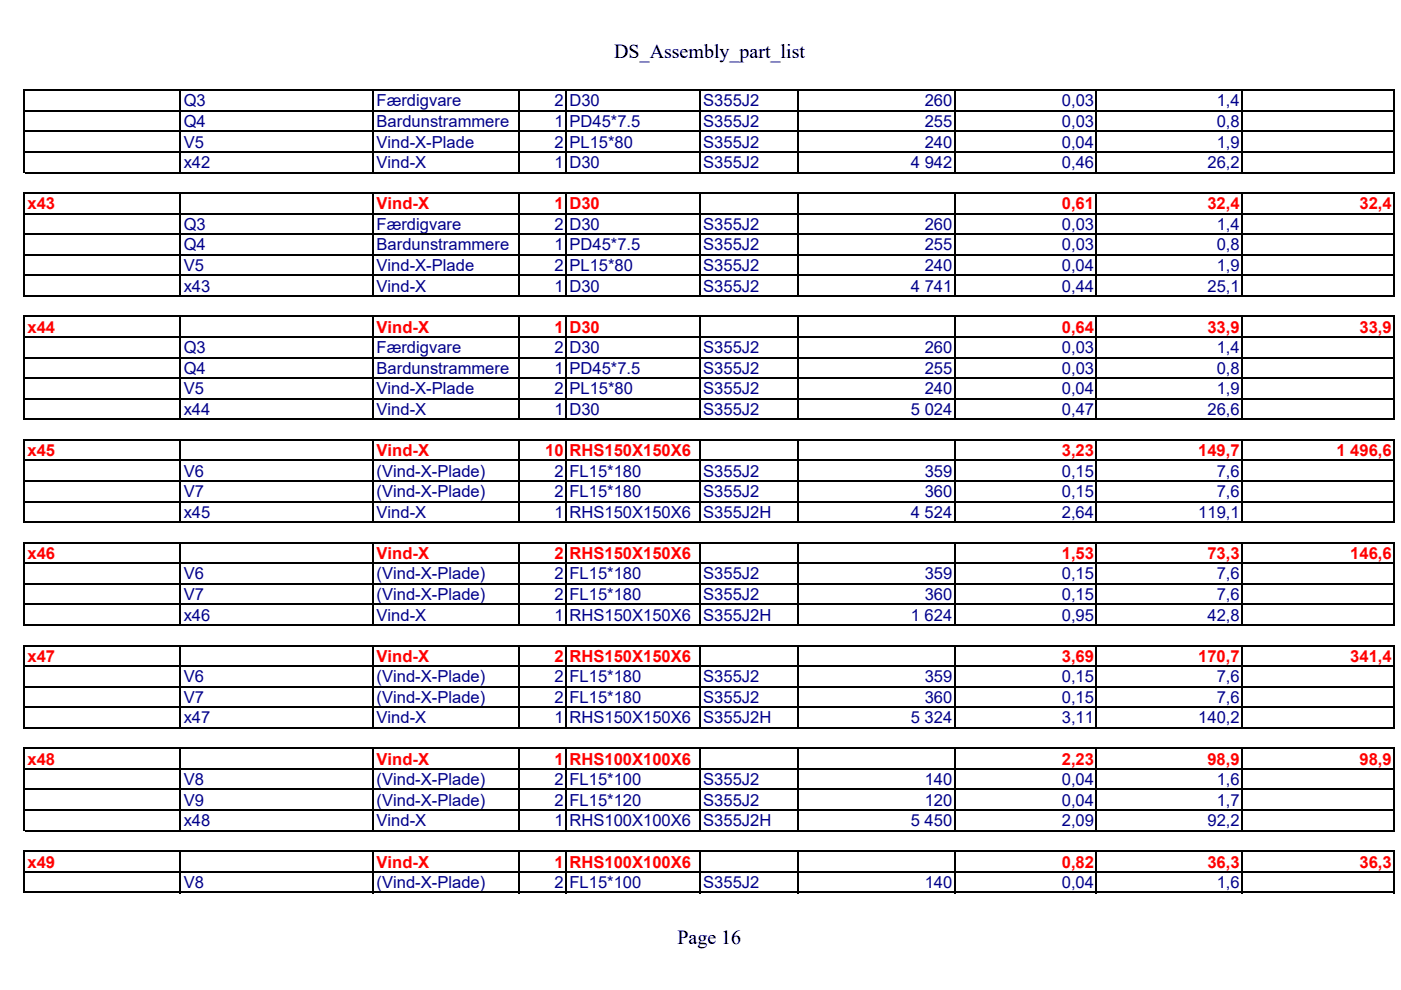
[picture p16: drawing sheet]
<svg xmlns="http://www.w3.org/2000/svg" width="297mm" height="210mm" viewBox="0 0 297 210" stroke-linecap="round" stroke-linejoin="round" font-family="sans-serif">
<defs><g id="words">
<g font-size="4.2">
<text x="130.2" y="12.3">DS_Assembly_part_list</text>
<text x="143.6" y="200.2">Page 16</text>
</g>
<g font-size="3.5" fill="#00008b">
<text x="38.9" y="22.6">Q3</text>
<text x="79.8" y="22.6">Færdigvare</text>
<text x="117.5" y="22.6">2 D30</text>
<text x="149.1" y="22.6">S355J2</text>
<text x="196.1" y="22.6">260</text>
<text x="225.1" y="22.6">0,03</text>
<text x="258" y="22.6">1,4</text>
<text x="38.9" y="26.9">Q4</text>
<text x="79.8" y="26.9">Bardunstrammere</text>
<text x="117.5" y="26.9">1 PD45*7.5</text>
<text x="149.1" y="26.9">S355J2</text>
<text x="196" y="26.9">255</text>
<text x="225.1" y="26.9">0,03</text>
<text x="258" y="26.9">0,8</text>
<text x="38.9" y="31.3">V5</text>
<text x="38.9" y="35.6">x42</text>
<text x="79.8" y="35.6">Vind-X</text>
<text x="79.8" y="31.3">Vind-X-Plade</text>
<text x="117.5" y="31.3">2 PL15*80</text>
<text x="117.5" y="35.6">1 D30</text>
<text x="149.1" y="31.3">S355J2</text>
<text x="149.1" y="35.6">S355J2</text>
<text x="193.1" y="35.6">4 942</text>
<text x="196" y="31.3">240</text>
<text x="225.1" y="31.3">0,04</text>
<text x="225.1" y="35.6">0,46</text>
<text x="256" y="35.6">26,2</text>
<text x="258" y="31.3">1,9</text>
<text x="38.9" y="48.7">Q3</text>
<text x="38.9" y="53.1">Q4</text>
<text x="79.8" y="48.7">Færdigvare</text>
<text x="79.8" y="53.1">Bardunstrammere</text>
<text x="117.5" y="53.1">1 PD45*7.5</text>
<text x="117.5" y="48.7">2 D30</text>
<text x="149.1" y="53.1">S355J2</text>
<text x="149.1" y="48.7">S355J2</text>
<text x="196" y="53.1">255</text>
<text x="196.1" y="48.7">260</text>
<text x="225.1" y="53.1">0,03</text>
<text x="225.1" y="48.7">0,03</text>
<text x="258" y="53.1">0,8</text>
<text x="258" y="48.7">1,4</text>
<text x="38.9" y="57.4">V5</text>
<text x="79.8" y="57.4">Vind-X-Plade</text>
<text x="117.5" y="57.4">2 PL15*80</text>
<text x="149.1" y="57.4">S355J2</text>
<text x="196" y="57.4">240</text>
<text x="225.1" y="57.4">0,04</text>
<text x="258" y="57.4">1,9</text>
<text x="38.9" y="61.8">x43</text>
<text x="79.8" y="61.8">Vind-X</text>
<text x="117.5" y="61.8">1 D30</text>
<text x="149.1" y="61.8">S355J2</text>
<text x="193.1" y="61.8">4 741</text>
<text x="225.1" y="61.8">0,44</text>
<text x="256" y="61.8">25,1</text>
<text x="38.9" y="74.9">Q3</text>
<text x="79.8" y="74.9">Færdigvare</text>
<text x="117.5" y="74.9">2 D30</text>
<text x="149.1" y="74.9">S355J2</text>
<text x="196.1" y="74.9">260</text>
<text x="225.1" y="74.9">0,03</text>
<text x="258" y="74.9">1,4</text>
<text x="38.9" y="79.2">Q4</text>
<text x="38.9" y="83.6">V5</text>
<text x="79.8" y="83.6">Vind-X-Plade</text>
<text x="79.8" y="79.2">Bardunstrammere</text>
<text x="117.5" y="83.6">2 PL15*80</text>
<text x="117.5" y="79.2">1 PD45*7.5</text>
<text x="149.1" y="83.6">S355J2</text>
<text x="149.1" y="79.2">S355J2</text>
<text x="196" y="83.6">240</text>
<text x="196" y="79.2">255</text>
<text x="225.1" y="83.6">0,04</text>
<text x="225.1" y="79.2">0,03</text>
<text x="258" y="83.6">1,9</text>
<text x="258" y="79.2">0,8</text>
<text x="38.9" y="88">x44</text>
<text x="79.8" y="88">Vind-X</text>
<text x="117.5" y="88">1 D30</text>
<text x="149.1" y="88">S355J2</text>
<text x="193.1" y="88">5 024</text>
<text x="225.1" y="88">0,47</text>
<text x="256" y="88">26,6</text>
<text x="38.9" y="101">V6</text>
<text x="79.8" y="101">(Vind-X-Plade)</text>
<text x="117.5" y="101">2 FL15*180</text>
<text x="149.1" y="101">S355J2</text>
<text x="196" y="101">359</text>
<text x="225.1" y="101">0,15</text>
<text x="258" y="101">7,6</text>
<text x="38.9" y="105.4">V7</text>
<text x="79.8" y="105.4">(Vind-X-Plade)</text>
<text x="117.5" y="105.4">2 FL15*180</text>
<text x="149.1" y="105.4">S355J2</text>
<text x="196" y="105.4">360</text>
<text x="225.1" y="105.4">0,15</text>
<text x="258" y="105.4">7,6</text>
<text x="38.9" y="109.8">x45</text>
<text x="79.8" y="109.8">Vind-X</text>
<text x="117.5" y="109.8">1 RHS150X150X6</text>
<text x="149.1" y="109.8">S355J2H</text>
<text x="193.1" y="109.8">4 524</text>
<text x="225.1" y="109.8">2,64</text>
<text x="254" y="109.8">119,1</text>
<text x="38.9" y="122.9">V6</text>
<text x="79.8" y="122.9">(Vind-X-Plade)</text>
<text x="117.5" y="122.9">2 FL15*180</text>
<text x="149.1" y="122.9">S355J2</text>
<text x="196" y="122.9">359</text>
<text x="225.1" y="122.9">0,15</text>
<text x="258" y="122.9">7,6</text>
<text x="38.9" y="127.2">V7</text>
<text x="38.9" y="131.6">x46</text>
<text x="79.8" y="131.6">Vind-X</text>
<text x="79.8" y="127.2">(Vind-X-Plade)</text>
<text x="117.5" y="127.2">2 FL15*180</text>
<text x="117.5" y="131.6">1 RHS150X150X6</text>
<text x="149.1" y="127.2">S355J2</text>
<text x="149.1" y="131.6">S355J2H</text>
<text x="193.1" y="131.6">1 624</text>
<text x="196" y="127.2">360</text>
<text x="225.1" y="131.6">0,95</text>
<text x="225.1" y="127.2">0,15</text>
<text x="256" y="131.6">42,8</text>
<text x="258" y="127.2">7,6</text>
<text x="38.9" y="144.7">V6</text>
<text x="38.9" y="149">V7</text>
<text x="79.8" y="144.7">(Vind-X-Plade)</text>
<text x="79.8" y="149">(Vind-X-Plade)</text>
<text x="117.5" y="144.7">2 FL15*180</text>
<text x="117.5" y="149">2 FL15*180</text>
<text x="149.1" y="144.7">S355J2</text>
<text x="149.1" y="149">S355J2</text>
<text x="196" y="144.7">359</text>
<text x="196" y="149">360</text>
<text x="225.1" y="144.7">0,15</text>
<text x="225.1" y="149">0,15</text>
<text x="258" y="144.7">7,6</text>
<text x="258" y="149">7,6</text>
<text x="38.9" y="153.4">x47</text>
<text x="79.8" y="153.4">Vind-X</text>
<text x="117.5" y="153.4">1 RHS150X150X6</text>
<text x="149.1" y="153.4">S355J2H</text>
<text x="193.1" y="153.4">5 324</text>
<text x="225.1" y="153.4">3,11</text>
<text x="254" y="153.4">140,2</text>
<text x="38.9" y="166.5">V8</text>
<text x="79.8" y="166.5">(Vind-X-Plade)</text>
<text x="117.5" y="166.5">2 FL15*100</text>
<text x="149.1" y="166.5">S355J2</text>
<text x="196" y="166.5">140</text>
<text x="225.1" y="166.5">0,04</text>
<text x="258" y="166.5">1,6</text>
<text x="38.9" y="170.8">V9</text>
<text x="79.8" y="170.8">(Vind-X-Plade)</text>
<text x="117.5" y="170.8">2 FL15*120</text>
<text x="149.1" y="170.8">S355J2</text>
<text x="196" y="170.8">120</text>
<text x="225.1" y="170.8">0,04</text>
<text x="258" y="170.8">1,7</text>
<text x="38.9" y="175.2">x48</text>
<text x="79.8" y="175.2">Vind-X</text>
<text x="117.5" y="175.2">1 RHS100X100X6</text>
<text x="149.1" y="175.2">S355J2H</text>
<text x="193.1" y="175.2">5 450</text>
<text x="225.1" y="175.2">2,09</text>
<text x="256" y="175.2">92,2</text>
<text x="38.9" y="188.3">V8</text>
<text x="79.8" y="188.3">(Vind-X-Plade)</text>
<text x="117.5" y="188.3">2 FL15*100</text>
<text x="149.1" y="188.3">S355J2</text>
<text x="196" y="188.3">140</text>
<text x="225.1" y="188.3">0,04</text>
<text x="258" y="188.3">1,6</text>
</g>
<g font-size="3.5" fill="#f00">
<text x="5.8" y="44.4">x43</text>
<text x="79.8" y="44.4">Vind-X</text>
<text x="117.5" y="44.4">1</text>
<text x="120.7" y="44.4">D30</text>
<text x="225.1" y="44.4">0,61</text>
<text x="256" y="44.4">32,4</text>
<text x="288.2" y="44.4">32,4</text>
<text x="5.8" y="70.6">x44</text>
<text x="79.8" y="70.6">Vind-X</text>
<text x="117.5" y="70.6">1</text>
<text x="120.7" y="70.6">D30</text>
<text x="225.1" y="70.6">0,64</text>
<text x="256" y="70.6">33,9</text>
<text x="288.2" y="70.6">33,9</text>
<text x="5.8" y="96.7">x45</text>
<text x="79.8" y="96.7">Vind-X</text>
<text x="115.6" y="96.7">10</text>
<text x="120.7" y="96.7">RHS150X150X6</text>
<text x="225.1" y="96.7">3,23</text>
<text x="254" y="96.7">149,7</text>
<text x="283.4" y="96.7">1 496,6</text>
<text x="5.8" y="118.5">x46</text>
<text x="79.8" y="118.5">Vind-X</text>
<text x="117.5" y="118.5">2</text>
<text x="120.7" y="118.5">RHS150X150X6</text>
<text x="225.1" y="118.5">1,53</text>
<text x="256" y="118.5">73,3</text>
<text x="286.3" y="118.5">146,6</text>
<text x="5.8" y="140.3">x47</text>
<text x="79.8" y="140.3">Vind-X</text>
<text x="117.5" y="140.3">2</text>
<text x="120.7" y="140.3">RHS150X150X6</text>
<text x="225.1" y="140.3">3,69</text>
<text x="254" y="140.3">170,7</text>
<text x="286.3" y="140.3">341,4</text>
<text x="5.8" y="162.1">x48</text>
<text x="79.8" y="162.1">Vind-X</text>
<text x="117.5" y="162.1">1</text>
<text x="120.7" y="162.1">RHS100X100X6</text>
<text x="225.1" y="162.1">2,23</text>
<text x="256" y="162.1">98,9</text>
<text x="288.2" y="162.1">98,9</text>
<text x="5.8" y="183.9">x49</text>
<text x="79.8" y="183.9">Vind-X</text>
<text x="117.5" y="183.9">1</text>
<text x="120.7" y="183.9">RHS100X100X6</text>
<text x="225.1" y="183.9">0,82</text>
<text x="256" y="183.9">36,3</text>
<text x="288.2" y="183.9">36,3</text>
</g>
</g></defs>
<g fill="none" stroke="#000" stroke-width=".34">
<path d="M5.2 19v17.7M5.3 19.1h290.4M38.3 19.3v17.4M79.2 19.3v17.4M110 19.3v17.4M120.1 19.3v17.4M148.4 19.3v17.4M169.3 19.3v17.4M202.4 19.3v17.4M232.5 19.3v17.4M263.3 19.3v17.4M295.6 19.3v17.4"/>
<path d="M5.3 23.5h290.4M5.3 27.9h290.4M5.3 32.2h290.4M5.3 36.6h290.4M5.2 40.8v22.1M5.3 40.9h290.4M5.3 45.3h290.4M5.3 49.7h290.4M5.3 54h290.4M5.3 58.4h290.4M38.3 41.1v21.8M79.2 41.1v21.8"/>
<path d="M110 41.1v21.8M120.1 41.1v21.8M148.4 41.1v21.8M169.3 41.1v21.8M202.4 41.1v21.8M232.5 41.1v21.8M263.3 41.1v21.8M295.6 41.1v21.8M5.2 66.9v22.2M5.3 62.7h290.4M5.3 67.1h290.4M5.3 71.5h290.4"/>
<path d="M5.3 75.8h290.4M38.3 67.3v21.8M79.2 67.3v21.8M110 67.3v21.8M120.1 67.3v21.8M148.4 67.3v21.8M169.3 67.3v21.8M202.4 67.3v21.8M232.5 67.3v21.8M263.3 67.3v21.8M295.6 67.3v21.8M5.2 93.1v17.8"/>
<path d="M5.3 80.2h290.4M5.3 84.5h290.4M5.3 88.9h290.4M5.3 93.3h290.4M5.3 97.6h290.4M38.3 93.4v17.5M79.2 93.4v17.5M110 93.4v17.5M120.1 93.4v17.5M148.4 93.4v17.5M169.3 93.4v17.5M202.4 93.4v17.5"/>
<path d="M232.5 93.4v17.5M263.3 93.4v17.5M295.6 93.4v17.5M5.2 114.9v17.8M5.3 102h290.4M5.3 106.3h290.4M5.3 110.7h290.4M5.3 115.1h290.4M5.3 119.4h290.4M38.3 115.2v17.5M79.2 115.2v17.5M110 115.2v17.5"/>
<path d="M120.1 115.2v17.5M148.4 115.2v17.5M169.3 115.2v17.5M202.4 115.2v17.5M232.5 115.2v17.5M263.3 115.2v17.5M295.6 115.2v17.5M5.2 136.7v17.8M5.3 123.8h290.4M5.3 128.1h290.4M5.3 132.5h290.4M5.3 136.9h290.4"/>
<path d="M38.3 137v17.5M79.2 137v17.5M110 137v17.5M120.1 137v17.5M148.4 137v17.5M169.3 137v17.5M202.4 137v17.5M232.5 137v17.5M263.3 137v17.5M295.6 137v17.5M5.2 158.5v17.8M5.3 141.2h290.4"/>
<path d="M5.3 145.6h290.4M5.3 149.9h290.4M5.3 154.3h290.4M5.3 158.7h290.4M38.3 158.8v17.5M79.2 158.8v17.5M110 158.8v17.5M120.1 158.8v17.5M148.4 158.8v17.5M169.3 158.8v17.5M202.4 158.8v17.5M232.5 158.8v17.5"/>
<path d="M263.3 158.8v17.5M295.6 158.8v17.5M5.3 163h290.4M5.3 167.4h290.4M5.3 171.7h290.4M5.3 176.1h290.4M5.2 180.3v9.1M5.3 180.5h290.4M5.3 184.8h290.4M5.3 189.2h290.4M38.3 180.6v8.8M79.2 180.6v8.8"/>
<path d="M110 180.6v8.8M120.1 180.6v8.8M148.4 180.6v8.8M169.3 180.6v8.8M202.4 180.6v8.8M232.5 180.6v8.8M263.3 180.6v8.8M295.6 180.6v8.8"/>
</g>
<use href="#words"/>
</svg>
